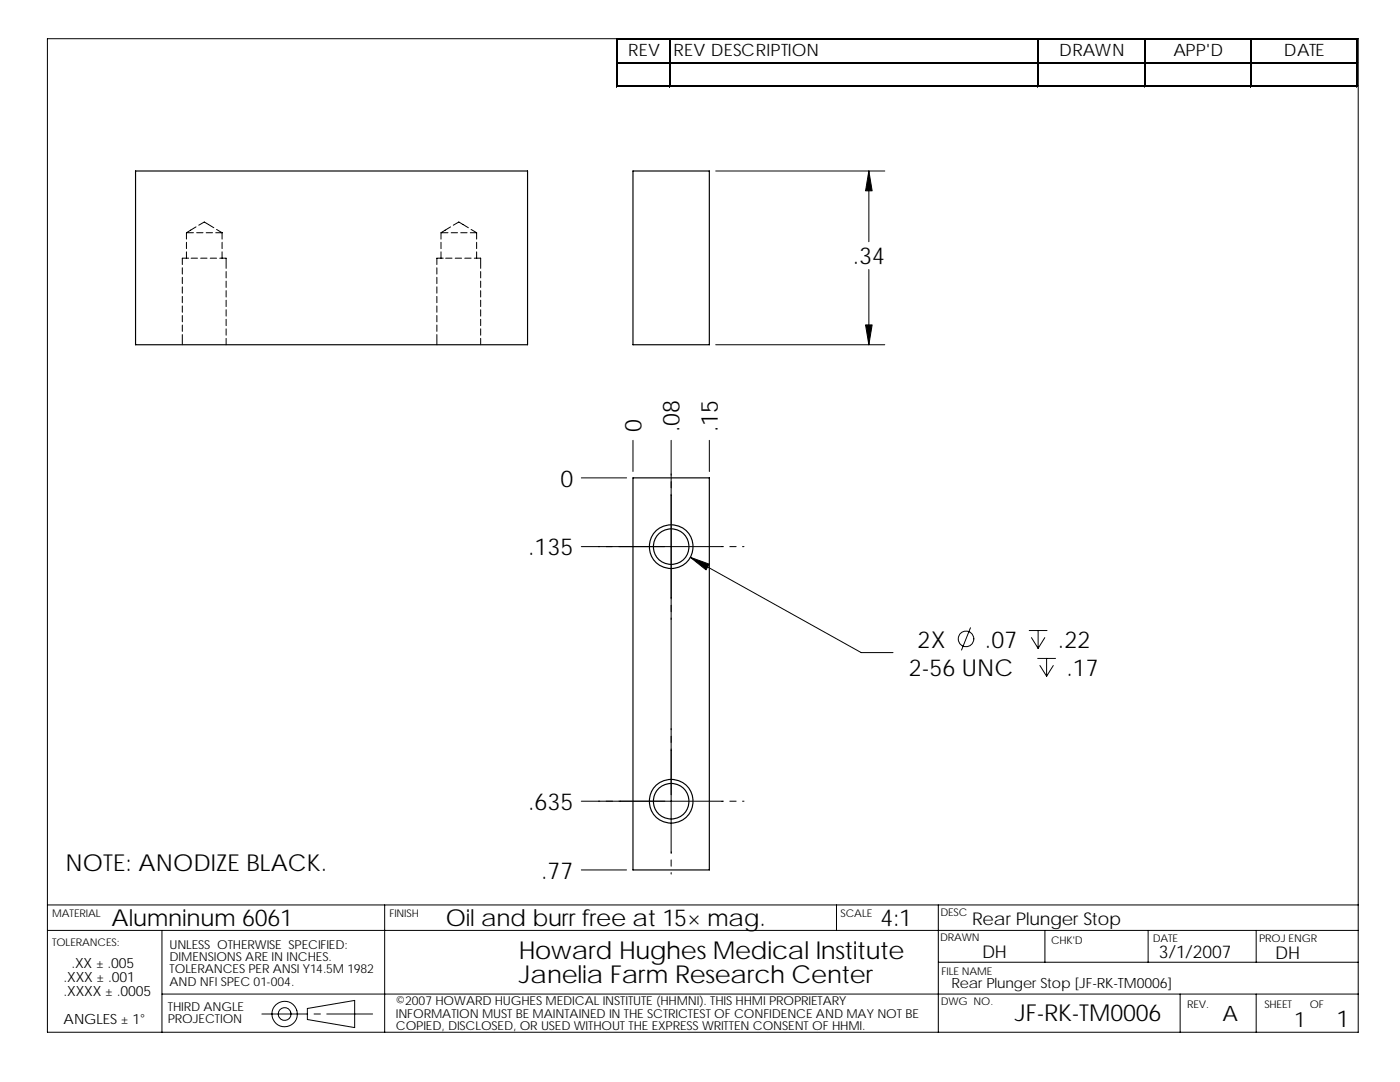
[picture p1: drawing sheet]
<svg xmlns="http://www.w3.org/2000/svg" width="279mm" height="216mm" viewBox="0 0 279 216" stroke-linecap="round" stroke-linejoin="round" font-family="sans-serif">
<defs><g id="words">
<g font-size="4.9">
<text x="103.6" y="191.3">Howard Hughes Medical Institute</text>
<text x="103.6" y="196.2">Janelia Farm Research Center</text>
</g>
<g font-size="4.7">
<text x="170.2" y="52.8">.34</text>
<text x="128" y="86.3" transform="rotate(-90 128 86.3)">0</text>
<text x="135.6" y="86.3" transform="rotate(-90 135.6 86.3)">.08</text>
<text x="143.2" y="86.3" transform="rotate(-90 143.2 86.3)">.15</text>
<text x="111.8" y="97.1">0</text>
<text x="105.4" y="110.8">.135</text>
<text x="183.1" y="129.2">2X</text>
<text x="196.6" y="129.2">.07</text>
<text x="211.1" y="129.2">.22</text>
<text x="181.4" y="134.8">2-56 UNC</text>
<text x="212.8" y="134.8">.17</text>
<text x="105.4" y="161.6">.635</text>
<text x="13.1" y="173.9">NOTE: ANODIZE BLACK.</text>
<text x="108" y="175.3">.77</text>
<text x="22.3" y="184.9">Alumninum 6061</text>
<text x="89" y="184.8">Oil and burr free at 15× mag.</text>
<text x="175.7" y="184.8">4:1</text>
<text x="202.5" y="203.8">JF-RK-TM0006</text>
<text x="266.7" y="205">1</text>
</g>
<g font-size="4.2">
<text x="244" y="203.6">A</text>
<text x="258.3" y="204.9">1</text>
</g>
<g font-size="3.5">
<text x="194" y="184.6">Rear Plunger Stop</text>
<text x="196" y="191.2">DH</text>
<text x="231.3" y="191.2">3/1/2007</text>
<text x="254.5" y="191.3">DH</text>
</g>
<g font-size="3.4">
<text x="125.4" y="11.2">REV</text>
<text x="134.4" y="11.2">REV DESCRIPTION</text>
<text x="211.4" y="11.2">DRAWN</text>
<text x="234.2" y="11.2">APP'D</text>
<text x="256.2" y="11.2">DATE</text>
</g>
<g font-size="2.8">
<text x="12.7" y="195.9">.XXX ± .001</text>
<text x="14.3" y="193.1">.XX ± .005</text>
<text x="189.9" y="197.2">Rear Plunger Stop [JF-RK-TM0006]</text>
<text x="12.7" y="198.7">.XXXX ± .0005</text>
<text x="12.7" y="204.4">ANGLES ± 1°</text>
</g>
<g font-size="2.5">
<text x="33.8" y="189.3">UNLESS OTHERWISE SPECIFIED:</text>
<text x="33.8" y="191.8">DIMENSIONS ARE IN INCHES.</text>
<text x="33.8" y="196.7">AND NFI SPEC 01-004.</text>
<text x="33.8" y="194.2">TOLERANCES PER ANSI Y14.5M 1982</text>
<text x="33.5" y="201.7">THIRD ANGLE</text>
<text x="79" y="200.6">©2007 HOWARD HUGHES MEDICAL INSTITUTE (HHMNI). THIS HHMI PROPRIETARY</text>
<text x="79" y="203">INFORMATION MUST BE MAINTAINED IN THE SCTRICTEST OF CONFIDENCE AND MAY NOT BE</text>
<text x="33.5" y="204.2">PROJECTION</text>
<text x="79" y="205.5">COPIED, DISCLOSED, OR USED WITHOUT THE EXPRESS WRITTEN CONSENT OF HHMI.</text>
</g>
<g font-size="2.1">
<text x="10.4" y="182.9">MATERIAL</text>
<text x="77.7" y="183">FINISH</text>
<text x="167.8" y="182.9">SCALE</text>
<text x="187.7" y="182.8">DESC</text>
<text x="10.4" y="188.8">TOLERANCES:</text>
<text x="187.6" y="187.8">DRAWN</text>
<text x="209.8" y="188.3">CHK'D</text>
<text x="230" y="187.9">DATE</text>
<text x="251.3" y="187.9">PROJ ENGR</text>
<text x="187.9" y="194.5">FILE NAME</text>
<text x="187.7" y="200.6">DWG NO.</text>
<text x="236.9" y="201.2">REV.</text>
<text x="252.3" y="201.1">SHEET</text>
<text x="261.4" y="201.1">OF</text>
</g>
</g></defs>
<g fill="none" stroke="#000" stroke-width=".2">
<path d="M9.5 7.7h261.6v198.3h-261.6zM123 7.7v9.7M123.3 7.7h147.7M123.3 12.4h147.7M123.3 17.1h147.7M133.6 7.9v9.5M207.1 7.9v9.5M228.3 7.9v9.5M249.6 7.9v9.5M270.8 7.9v9.5M142.8 34.1h33.8M173.4 34.1v14.1"/>
<path d="M36.4 53.4v1.3M36.4 55.3v1.3M36.4 57.2v1.3M36.4 59.1v1.3M37.2 48.3v1.3M37.2 50.2v1.3M37.3 46.4h1.3M37.7 51.5h-1.3v1.3M38.1 51.5h1.3M39.1 45.3l-1.9 1.1v1.3M39.2 46.4h1.3M39.7 44.9l1.1-.6 1.9 1.1"/>
<path d="M40 51.5h1.3M41.1 46.4h1.3M42 51.5h1.2M43.1 46.4h1.2M43.2 45.8l1.1 .6M43.9 51.5h1.2v2.1M44.3 46.4v1.3M44.3 48.3v1.3M44.3 50.2v1.3M45.1 54.2v1.3M45.1 56.1v1.3M45.1 58v1.3"/>
<path d="M45.1 59.9v1.3M87.2 53.4v1.3M87.2 55.3v1.3M87.2 57.2v1.3M87.2 59.1v1.3M88 48.3v1.3M88 50.2v1.3M88.1 46.4h1.3M88.5 51.5h-1.3v1.3M88.9 51.5h1.3M89.9 45.3l-1.9 1.1v1.3M90 46.4h1.3"/>
<path d="M90.5 44.9l1.1-.6 1.9 1.1M90.8 51.5h1.3M91.9 46.4h1.3M92.8 51.5h1.2M93.9 46.4h1.2M94 45.8l1.1 .6M94.7 51.5h1.2v2.1M95.1 46.4v1.3M95.1 48.3v1.3M95.1 50.2v1.3M95.9 54.2v1.3M95.9 56.1v1.3"/>
<path d="M95.9 58v1.3M95.9 59.9v1.3M173.4 53.8v15M36.4 66.8v2M36.4 61v1.3M36.4 62.9v1.3M36.4 64.9v1.2M45.1 61.8v1.3M45.1 63.7v1.3M45.1 65.6v1.3M45.1 67.5v1.3M87.2 66.8v2"/>
<path d="M87.2 61v1.3M87.2 62.9v1.3M87.2 64.9v1.2M95.9 61.8v1.3M95.9 63.7v1.3M95.9 65.6v1.3M95.9 67.5v1.3M142.8 68.8h33.8M116 95.4h9.1M126.3 87.9v6.2M133.9 87.9v82.4M141.6 87.9v6.2"/>
<path d="M116 109.1h28.4M137.8 111.2l34.1 19h6.3M145.6 109.1h1.3M148.2 109.1h.3M193.7 125.3l-1.8 4.4M205.4 125.8h3.6M205.8 127.2l1.4 2.2M207.1 131.4h3.6M207.2 125.8v3.6M207.5 132.8l1.4 2.1M208.5 127.2l-1.3 2.2M208.9 131.4v3.5"/>
<path d="M210.2 132.8l-1.3 2.1M116 159.9h28.4M145.6 159.9h1.3M148.2 159.9h.3M116 173.6h9.1M133.9 171.6v1.2M133.9 174.1v.3M9.5 180.6h261.6M9.5 185.7h261.6M32.3 198.4h238.8M32.3 185.7v20.3M76.8 180.6v25.4"/>
<path d="M166.9 180.6v5.1M187.3 180.6v25.4M187.3 192h83.8M208.5 185.7v6.3M229.1 185.7v6.3M235.5 198.4v7.6M250.7 185.7v6.3M250.7 198.4v7.6M52.3 202.3h9.1M61.3 201.2l9.5-1.6v5.4l-9.5-1.6zM62.7 202.3h1.2M65.2 202.3h9.2"/>
<circle cx="192.8" cy="127.5" r="1.56"/>
<circle cx="56.8" cy="202.3" r="2.54"/>
<circle cx="56.8" cy="202.3" r="1.27"/>
</g>
<g fill="none" stroke="#000" stroke-width=".23">
<path d="M27.1 34.1h78.2v34.7h-78.2zM126.3 34.1h15.3v34.7h-15.3zM126.3 95.4h15.3v78.2h-15.3z"/>
<circle cx="133.9" cy="109.1" r="3.6"/>
<circle cx="133.9" cy="109.1" r="4.4"/>
<circle cx="133.9" cy="159.9" r="3.6"/>
<circle cx="133.9" cy="159.9" r="4.4"/>
</g>
<g fill="#000" stroke="#000" stroke-width=".2">
<path d="M173.4 34.1l.7 4h-1.4z" fill-rule="evenodd"/>
<path d="M172.7 64.8h1.4l-.7 4z" fill-rule="evenodd"/>
<path d="M137.8 111.2l3.7 1.4-.6 1.1z" fill-rule="evenodd"/>
</g>
<path d="M123.3 7.8h147.7M123.3 12.5h147.7M207.2 7.9v9.5M270.9 7.9v9.5" fill="none" stroke="#000" stroke-width=".25"/>
<path d="M123.1 7.7v9.7M123.3 17.2h147.7M133.7 7.9v9.5M228.5 7.9v9.5M249.7 7.9v9.5" fill="none" stroke="#000" stroke-width=".28"/>
<use href="#words"/>
</svg>
